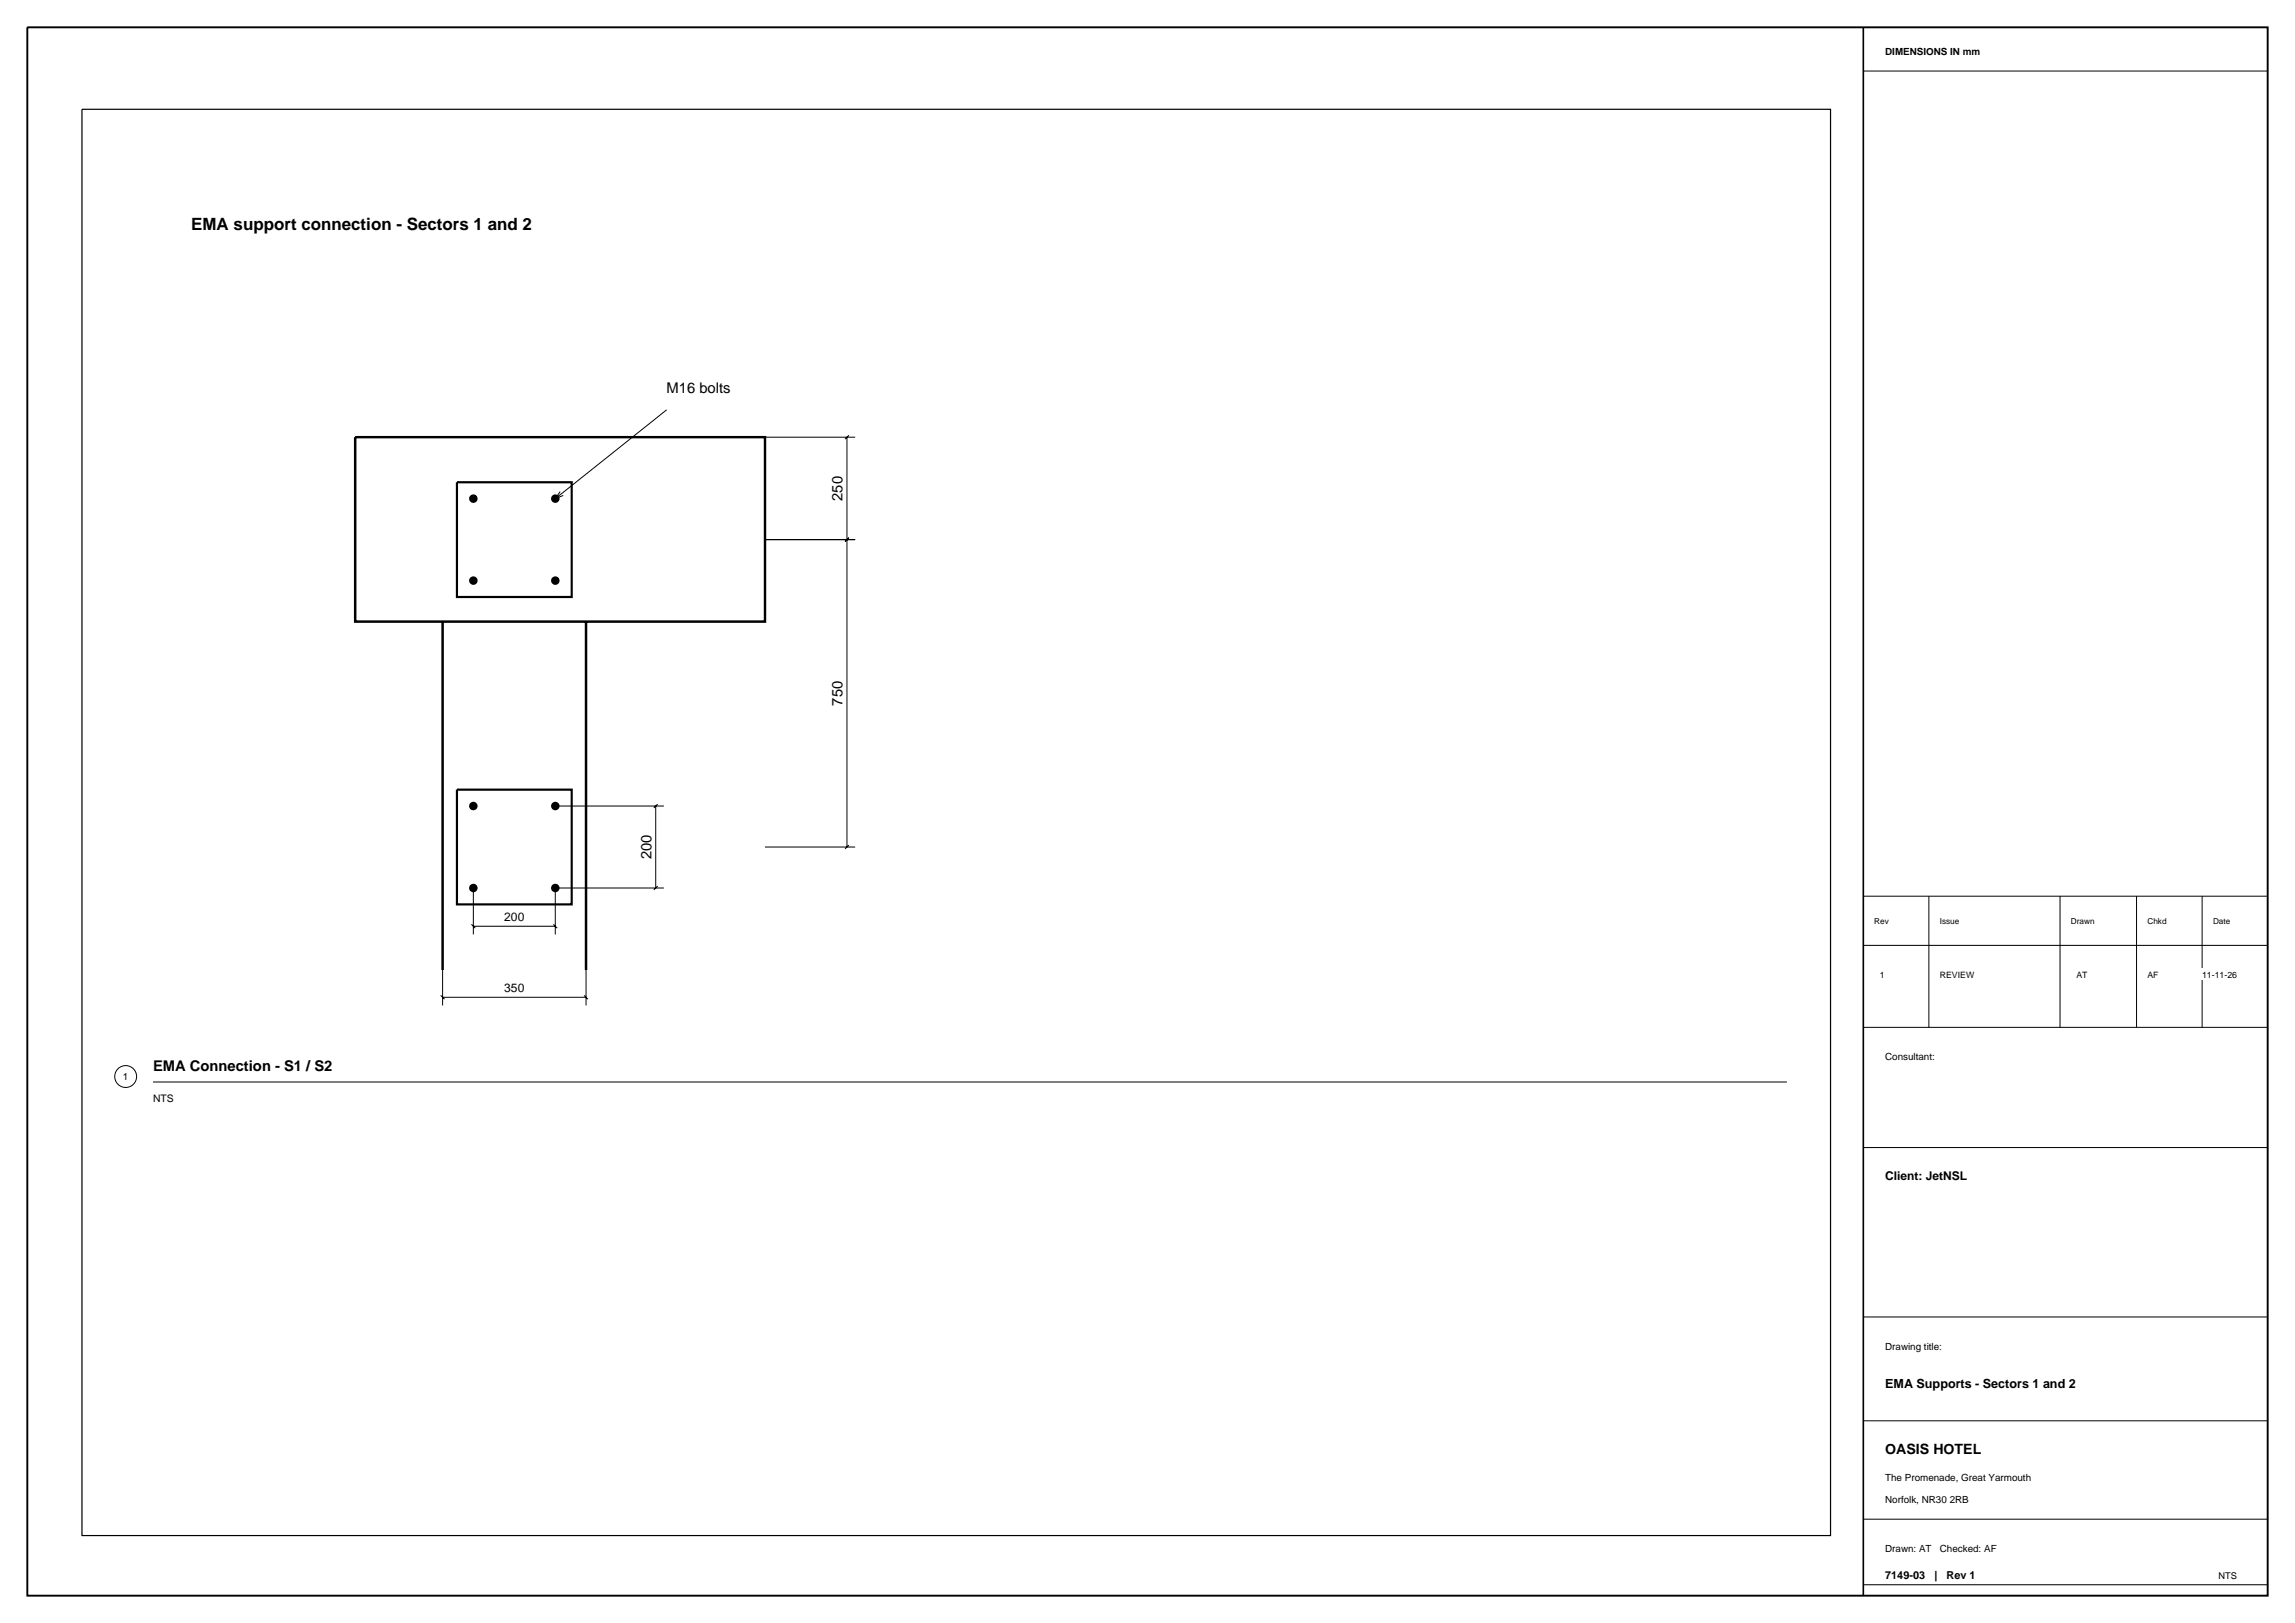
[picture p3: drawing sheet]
<svg xmlns="http://www.w3.org/2000/svg" width="420mm" height="297mm" viewBox="0 0 420 297" stroke-linecap="round" stroke-linejoin="round" font-family="sans-serif">
<defs><g id="words">
<text font-size="3.1" x="35" y="42">EMA support connection - Sectors 1 and 2</text>
<g font-size="2.7">
<text x="122" y="72">M16 bolts</text>
<text x="154.2" y="91.6" transform="rotate(-90 154.2 91.6)">250</text>
<text x="154.2" y="129.1" transform="rotate(-90 154.2 129.1)">750</text>
<text x="119.2" y="157.3" transform="rotate(-90 119.2 157.3)">200</text>
<text x="28" y="196">EMA Connection - S1 / S2</text>
</g>
<text font-size="2.6" x="345" y="266">OASIS HOTEL</text>
<text font-size="2.3" x="345" y="254">EMA Supports - Sectors 1 and 2</text>
<g font-size="2.2">
<text x="92.3" y="168.5">200</text>
<text x="92.3" y="181.5">350</text>
<text x="345" y="216">Client: JetNSL</text>
</g>
<g font-size="2">
<text x="345" y="289">7149-03</text>
<text x="354" y="289">|</text>
<text x="356.2" y="289">Rev 1</text>
</g>
<text font-size="1.9" x="28" y="201.6">NTS</text>
<g font-size="1.8">
<text x="345" y="10">DIMENSIONS IN mm</text>
<text x="22.5" y="197.7">1</text>
<text x="345" y="194">Consultant:</text>
<text x="345" y="247">Drawing title:</text>
<text x="345" y="271">The Promenade, Great Yarmouth</text>
<text x="345" y="275">Norfolk, NR30 2RB</text>
<text x="345" y="284">Drawn: AT</text>
<text x="355" y="284">Checked: AF</text>
</g>
<text font-size="1.7" x="406" y="289">NTS</text>
<g font-size="1.6">
<text x="344" y="179">1</text>
<text x="355" y="179">REVIEW</text>
<text x="380" y="179">AT</text>
<text x="393" y="179">AF</text>
<text x="403" y="179">11-11-26</text>
</g>
<g font-size="1.5">
<text x="343" y="169">Rev</text>
<text x="355" y="169">Issue</text>
<text x="379" y="169">Drawn</text>
<text x="393" y="169">Chkd</text>
<text x="405" y="169">Date</text>
</g>
</g></defs>
<g fill="#000" stroke="#000" stroke-width=".35">
<circle cx="86.6" cy="91.3" r=".6"/>
<circle cx="101.6" cy="91.3" r=".6"/>
<circle cx="86.6" cy="106.3" r=".6"/>
<circle cx="101.6" cy="106.3" r=".6"/>
<circle cx="86.6" cy="147.5" r=".6"/>
<circle cx="101.6" cy="147.5" r=".6"/>
<circle cx="86.6" cy="162.5" r=".6"/>
<circle cx="101.6" cy="162.5" r=".6"/>
</g>
<g fill="none" stroke="#000" stroke-width=".18">
<path d="M341 13h74M122 75l-20.4 16.2 .9-1.2M155.4 79.7l-.7 .7M103.1 90.7l-1.5 .5M140 80h16.5M140 98.8h16.5M155 80v75M155.4 98.4l-.7 .7M101.6 147.5h19.9M120 147.5v15M120.3 147.1l-.7 .7M140 155h16.5"/>
<path d="M155.4 154.7l-.7 .7M81 177.5v6.5M86.3 169.2l.7 .7M86.6 162.5v8.5M86.6 169.5h15M101.3 169.2l.7 .7M107.2 177.5v6.5M120.3 162.1l-.7 .7M121.5 162.5h-19.9v8.5M341 164h74M341 173h74M353 164v24"/>
<path d="M377 164v24M391 164v24M403 164v24M28 198h299M80.6 182.1l.7 .7M81 182.5h26.2M106.9 182.1l.7 .7M341 188h74M341 210h74M341 241h74M341 260h74M341 278h74"/>
<path d="M341 290h74"/>
<circle cx="23" cy="197" r="2"/>
</g>
<path d="M5 5h410v287h-410z" fill="none" stroke="#000" stroke-width=".35"/>
<path d="M15 20h320v261h-320z" fill="none" stroke="#000" stroke-width=".22"/>
<path d="M341 5v287" fill="none" stroke="#000" stroke-width=".3"/>
<path d="M65 80h75v33.7h-75zM81 113.7v63.8M107.2 113.7v63.8" fill="none" stroke="#000" stroke-width=".45"/>
<path d="M83.6 88.2h21v21.1h-21zM83.6 144.5h21v21h-21z" fill="none" stroke="#000" stroke-width=".4"/>
<g fill="#fff">
<path d="M344.7 8h18v2.2h-18z"/>
<path d="M342.7 167.3h3.3v2h-3.3z"/>
<path d="M354.7 167.3h4.2v2h-4.2z"/>
<path d="M378.7 167.3h4.9v2h-4.9z"/>
<path d="M392.7 167.3h4.1v2h-4.1z"/>
<path d="M404.7 167.3h3.8v2h-3.8z"/>
<path d="M343.7 177.2h1.5v2h-1.5z"/>
<path d="M354.7 177.2h6.9v2h-6.9z"/>
<path d="M379.7 177.2h2.6v2h-2.6z"/>
<path d="M392.7 177.2h2.6v2h-2.6z"/>
<path d="M402.7 177.2h7v2h-7z"/>
<path d="M344.7 192h9.7v2.3h-9.7z"/>
<path d="M344.7 213.5h15.6v2.8h-15.6z"/>
<path d="M344.7 245h11v2.3h-11z"/>
<path d="M344.7 251.4h35.5v2.9h-35.5z"/>
<path d="M344.7 263.1h18.2v3.2h-18.2z"/>
<path d="M344.7 269h27.3v2.3h-27.3z"/>
<path d="M344.7 273h15.9v2.2h-15.9z"/>
<path d="M344.7 282h21v2.3h-21z"/>
<path d="M344.7 286.7h17.2v2.6h-17.2z"/>
<path d="M405.7 287.1h4v2.2h-4z"/>
<path d="M34.7 38.6h63v3.7h-63z"/>
<path d="M151.2 86.8h3.3v5.1h-3.3z"/>
<path d="M151.2 124.3h3.3v5.1h-3.3z"/>
<path d="M92 166h4.3v2.8h-4.3z"/>
<path d="M116.2 152.4h3.3v5.2h-3.3z"/>
<path d="M92 179h4.3v2.7h-4.3z"/>
<path d="M121.7 69h12.3v3.3h-12.3z"/>
<path d="M22.2 195.7h1.6v2.2h-1.6z"/>
<path d="M27.7 193h33.5v3.2h-33.5z"/>
<path d="M27.7 199.4h4.4v2.4h-4.4z"/>
</g>
<use href="#words"/>
</svg>
